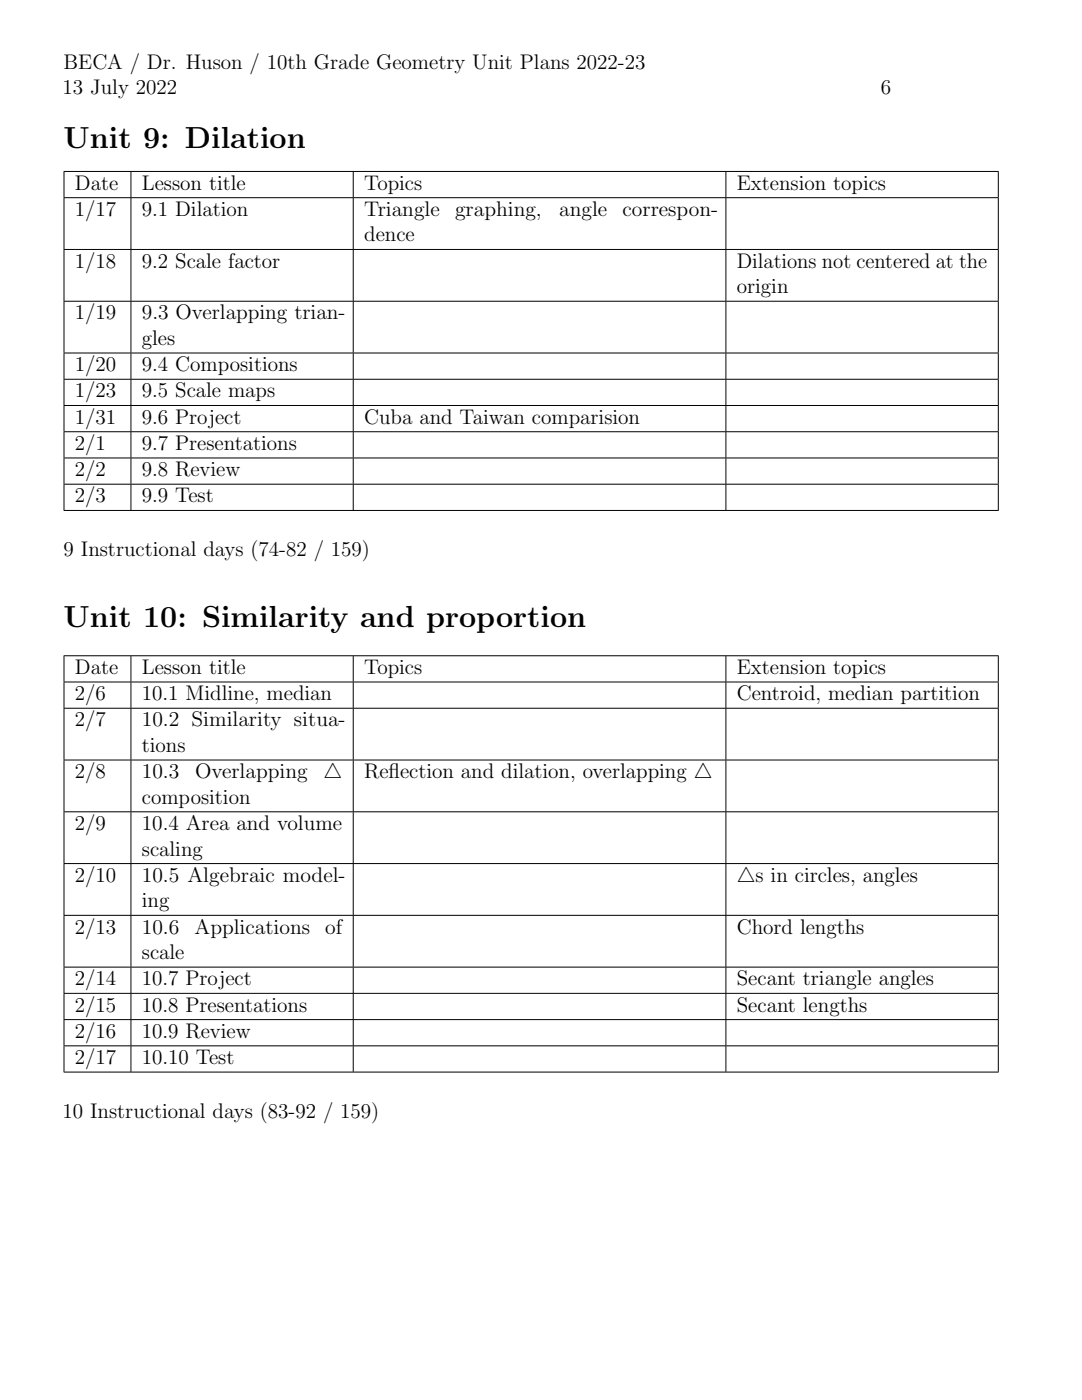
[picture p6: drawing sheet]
<svg xmlns="http://www.w3.org/2000/svg" width="216mm" height="279mm" viewBox="0 0 216 279" stroke-linecap="round" stroke-linejoin="round" font-family="sans-serif">
<defs><g id="words">
<g font-size="6.1">
<text x="12.7" y="29.6">Unit 9: Dilation</text>
<text x="12.7" y="125.1">Unit 10: Similarity and proportion</text>
</g>
<g font-size="4.2">
<text x="12.7" y="13.7">BECA / Dr. Huson / 10th Grade Geometry Unit Plans 2022-23</text>
<text x="12.5" y="18.8">13 July 2022</text>
<text x="175.7" y="18.8">6</text>
<text x="14.9" y="37.9">Date</text>
<text x="28.3" y="37.9">Lesson title</text>
<text x="72.7" y="37.9">Topics</text>
<text x="147" y="37.9">Extension topics</text>
<text x="14.9" y="43.1">1/17</text>
<text x="28.3" y="43.1">9.1 Dilation</text>
<text x="72.7" y="43.1">Triangle</text>
<text x="90.8" y="43.1">graphing,</text>
<text x="111.6" y="43.1">angle</text>
<text x="124.2" y="43.1">correspon-</text>
<text x="14.9" y="53.4">1/18</text>
<text x="28.3" y="53.4">9.2 Scale factor</text>
<text x="72.7" y="48.2">dence</text>
<text x="147" y="53.4">Dilations not centered at the</text>
<text x="147" y="58.5">origin</text>
<text x="14.9" y="63.8">1/19</text>
<text x="28.3" y="63.8">9.3 Overlapping trian-</text>
<text x="28.3" y="68.9">gles</text>
<text x="14.9" y="74.1">1/20</text>
<text x="28.3" y="74.1">9.4 Compositions</text>
<text x="14.9" y="79.3">1/23</text>
<text x="28.3" y="79.3">9.5 Scale maps</text>
<text x="14.9" y="84.6">1/31</text>
<text x="14.9" y="89.8">2/1</text>
<text x="28.3" y="84.6">9.6 Project</text>
<text x="28.3" y="89.8">9.7 Presentations</text>
<text x="72.7" y="84.6">Cuba and Taiwan comparision</text>
<text x="14.9" y="95">2/2</text>
<text x="28.3" y="95">9.8 Review</text>
<text x="14.9" y="100.3">2/3</text>
<text x="28.3" y="100.3">9.9 Test</text>
<text x="12.7" y="111">9 Instructional days (74-82 / 159)</text>
<text x="14.9" y="134.5">Date</text>
<text x="28.3" y="134.5">Lesson title</text>
<text x="72.7" y="134.5">Topics</text>
<text x="147" y="134.5">Extension topics</text>
<text x="14.9" y="139.7">2/6</text>
<text x="28.3" y="139.7">10.1 Midline, median</text>
<text x="147" y="139.7">Centroid, median partition</text>
<text x="14.9" y="145">2/7</text>
<text x="28.3" y="145">10.2 Similarity situa-</text>
<text x="14.9" y="155.3">2/8</text>
<text x="28.3" y="150.1">tions</text>
<text x="28.3" y="155.3">10.3</text>
<text x="38.9" y="155.3">Overlapping</text>
<text x="64.6" y="155.3">△</text>
<text x="72.7" y="155.3">Ref</text>
<text x="77.5" y="155.3">lection and dilation, overlapping △</text>
<text x="28.3" y="160.4">composition</text>
<text x="14.9" y="165.6">2/9</text>
<text x="28.3" y="165.6">10.4 Area and volume</text>
<text x="28.3" y="170.7">scaling</text>
<text x="14.9" y="176">2/10</text>
<text x="28.3" y="176">10.5 Algebraic model-</text>
<text x="147" y="176">△s in circles, angles</text>
<text x="28.3" y="181.1">ing</text>
<text x="14.9" y="186.3">2/13</text>
<text x="28.3" y="186.3">10.6</text>
<text x="28.3" y="191.4">scale</text>
<text x="38.8" y="186.3">Applications</text>
<text x="64.9" y="186.3">of</text>
<text x="147" y="186.3">Chord lengths</text>
<text x="14.9" y="196.6">2/14</text>
<text x="28.3" y="196.6">10.7 Project</text>
<text x="147" y="196.6">Secant triangle angles</text>
<text x="14.9" y="201.9">2/15</text>
<text x="28.3" y="201.9">10.8 Presentations</text>
<text x="147" y="201.9">Secant lengths</text>
<text x="14.9" y="207.1">2/16</text>
<text x="28.3" y="207.1">10.9 Review</text>
<text x="14.9" y="212.4">2/17</text>
<text x="28.3" y="212.4">10.10 Test</text>
<text x="12.5" y="223.1">10 Instructional days (83-92 / 159)</text>
</g>
</g></defs>
<g fill="none" stroke="#000" stroke-width=".2">
<path d="M12.7 34.2h186.6M12.7 39.5h186.6M12.8 34.3v5.1M12.8 39.5v10.2M26.1 34.3v5.1M26.1 39.5v10.2M70.5 34.3v5.1M70.5 39.5v10.2M144.8 34.3v5.1M144.8 39.5v10.2M199.2 34.3v5.1M199.2 39.5v10.2"/>
<path d="M12.7 49.8h186.6M12.8 49.9v10.1M26.1 49.9v10.1M70.5 49.9v10.1M144.8 49.9v10.1M199.2 49.9v10.1M12.7 60.1h186.6M12.7 70.5h186.6M12.7 75.7h186.6M12.8 60.2v10.2M12.8 70.5v5.1M12.8 75.8v5.1"/>
<path d="M26.1 60.2v10.2M26.1 70.5v5.1M26.1 75.8v5.1M70.5 60.2v10.2M70.5 70.5v5.1M70.5 75.8v5.1M144.8 60.2v10.2M144.8 70.5v5.1M144.8 75.8v5.1M199.2 60.2v10.2M199.2 70.5v5.1M199.2 75.8v5.1"/>
<path d="M12.7 80.9h186.6M12.7 86.2h186.6M12.7 91.4h186.6M12.7 96.6h186.6M12.8 81v5.1M12.8 86.2v5.1M12.8 91.5v5.1M12.8 96.7v5.1M26.1 81v5.1M26.1 86.2v5.1M26.1 91.5v5.1M26.1 96.7v5.1"/>
<path d="M70.5 81v5.1M70.5 86.2v5.1M70.5 91.5v5.1M70.5 96.7v5.1M144.8 81v5.1M144.8 86.2v5.1M144.8 91.5v5.1M144.8 96.7v5.1M199.2 81v5.1M199.2 86.2v5.1M199.2 91.5v5.1M199.2 96.7v5.1"/>
<path d="M12.7 101.9h186.6M12.7 130.9h186.6M12.7 136.1h186.6M12.8 130.9v5.1M12.8 136.2v5.1M26.1 130.9v5.1M26.1 136.2v5.1M70.5 130.9v5.1M70.5 136.2v5.1M144.8 130.9v5.1M144.8 136.2v5.1M199.2 130.9v5.1"/>
<path d="M199.2 136.2v5.1M12.7 141.3h186.6M12.7 151.7h186.6M12.8 141.4v10.2M12.8 151.7v10.2M26.1 141.4v10.2M26.1 151.7v10.2M70.5 141.4v10.2M70.5 151.7v10.2M144.8 141.4v10.2M144.8 151.7v10.2M199.2 141.4v10.2"/>
<path d="M199.2 151.7v10.2M12.7 162h186.6M12.7 172.3h186.6M12.8 162.1v10.2M12.8 172.4v10.2M26.1 162.1v10.2M26.1 172.4v10.2M70.5 162.1v10.2M70.5 172.4v10.2M144.8 162.1v10.2M144.8 172.4v10.2M199.2 162.1v10.2"/>
<path d="M199.2 172.4v10.2M12.7 182.7h186.6M12.7 193h186.6M12.7 198.2h186.6M12.8 182.7v10.2M12.8 193.1v5.1M12.8 198.3v5.1M26.1 182.7v10.2M26.1 193.1v5.1M26.1 198.3v5.1M70.5 182.7v10.2M70.5 193.1v5.1"/>
<path d="M70.5 198.3v5.1M144.8 182.7v10.2M144.8 193.1v5.1M144.8 198.3v5.1M199.2 182.7v10.2M199.2 193.1v5.1M199.2 198.3v5.1M12.7 203.5h186.6M12.7 208.7h186.6M12.7 214h186.6M12.8 203.6v5M12.8 208.8v5.1"/>
<path d="M26.1 203.6v5M26.1 208.8v5.1M70.5 203.6v5M70.5 208.8v5.1M144.8 203.6v5M144.8 208.8v5.1M199.2 203.6v5M199.2 208.8v5.1"/>
</g>
<use href="#words"/>
</svg>
